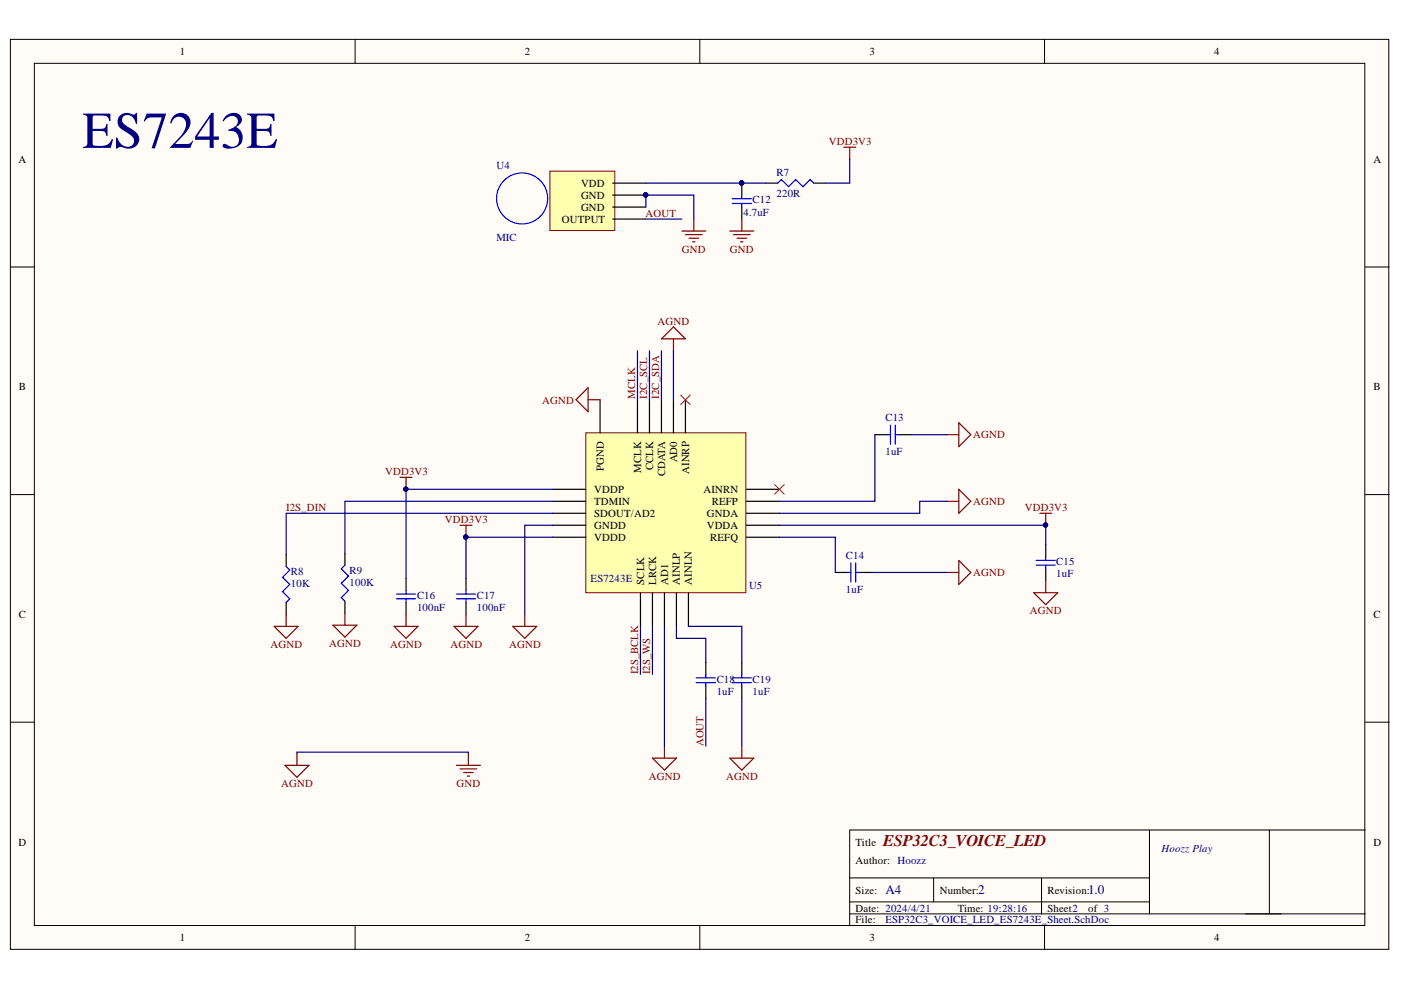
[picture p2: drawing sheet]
<svg xmlns="http://www.w3.org/2000/svg" width="297mm" height="210mm" viewBox="0 0 297 210" stroke-linecap="round" stroke-linejoin="round" font-family="sans-serif">
<defs><g id="words">
<text font-size="11" fill="#000080" x="17.4" y="31.4">ES7243E</text>
<text font-size="3.5" fill="#800000" x="187.2" y="179.3">ESP32C3_VOICE_LED</text>
<g font-size="2.8" fill="#000080">
<text x="187.7" y="189.6">A4</text>
<text x="207.4" y="189.6">2</text>
<text x="230.7" y="189.6">1.0</text>
</g>
<g font-size="2.3">
<text x="38.2" y="11.7">1</text>
<text x="111.3" y="11.7">2</text>
<text x="184.4" y="11.7">3</text>
<text x="257.5" y="11.7">4</text>
<text x="3.9" y="34.5">A</text>
<text x="291.2" y="34.5">A</text>
<text x="123.2" y="39.6">VDD</text>
<text x="119.1" y="47.3">OUTPUT</text>
<text x="123.2" y="42.1">GND</text>
<text x="123.2" y="44.7">GND</text>
<text x="4" y="82.8">B</text>
<text x="291.2" y="82.8">B</text>
<text x="128" y="99.8" transform="rotate(-90 128 99.8)">PGND</text>
<text x="136" y="100.2" transform="rotate(-90 136 100.2)">MCLK</text>
<text x="138.5" y="99.7" transform="rotate(-90 138.5 99.7)">CCLK</text>
<text x="141" y="101" transform="rotate(-90 141 101)">CDATA</text>
<text x="143.6" y="98" transform="rotate(-90 143.6 98)">AD0</text>
<text x="146.1" y="100.4" transform="rotate(-90 146.1 100.4)">AINRP</text>
<text x="126" y="104.5">VDDP</text>
<text x="126" y="107">TDMIN</text>
<text x="149.2" y="104.5">AINRN</text>
<text x="150.9" y="107">REFP</text>
<text x="126" y="109.7">SDOUT/AD2</text>
<text x="126" y="112.2">GNDD</text>
<text x="149.8" y="112.2">VDDA</text>
<text x="149.8" y="109.7">GNDA</text>
<text x="126" y="114.7">VDDD</text>
<text x="150.6" y="114.7">REFQ</text>
<text x="136.6" y="124" transform="rotate(-90 136.6 124)">SCLK</text>
<text x="139.1" y="124" transform="rotate(-90 139.1 124)">LRCK</text>
<text x="141.6" y="124" transform="rotate(-90 141.6 124)">AD1</text>
<text x="144.2" y="124" transform="rotate(-90 144.2 124)">AINLP</text>
<text x="146.7" y="124" transform="rotate(-90 146.7 124)">AINLN</text>
<text x="4" y="131">C</text>
<text x="291.2" y="131">C</text>
<text x="3.9" y="179.3">D</text>
<text x="181.4" y="179.3">Title</text>
<text x="291.2" y="179.3">D</text>
<text x="181.4" y="183.1">Author: Hoozz</text>
<text x="181.4" y="189.5">Size:</text>
<text x="199.2" y="189.5">Number:</text>
<text x="222.1" y="189.5">Revision:</text>
<text x="181.4" y="193.3">Date: 2024/4/21</text>
<text x="181.4" y="195.8">File:</text>
<text x="203.1" y="193.3">Time: 19:28:16</text>
<text x="222.1" y="193.3">Sheet2</text>
<text x="230.7" y="193.3">of 3</text>
<text x="38.2" y="199.6">1</text>
<text x="111.3" y="199.6">2</text>
<text x="184.4" y="199.6">3</text>
<text x="257.5" y="199.6">4</text>
</g>
<g font-size="2.3" fill="#000080">
<text x="105.3" y="35.8">U4</text>
<text x="164.6" y="41.8">220R</text>
<text x="164.6" y="37.3">R7</text>
<text x="157.6" y="45.8">4.7uF</text>
<text x="159.6" y="43.1">C12</text>
<text x="105.3" y="51.1">MIC</text>
<text x="187.7" y="89.4">C13</text>
<text x="187.7" y="96.5">1uF</text>
<text x="179.4" y="118.6">C14</text>
<text x="224" y="119.9">C15</text>
<text x="61.7" y="124.4">10K</text>
<text x="61.7" y="121.9">R8</text>
<text x="74.1" y="124.2">100K</text>
<text x="74.1" y="121.7">R9</text>
<text x="125.2" y="123.4">ES7243E</text>
<text x="158.8" y="125">U5</text>
<text x="179.4" y="125.7">1uF</text>
<text x="224" y="122.4">1uF</text>
<text x="88.4" y="129.5">100nF</text>
<text x="88.4" y="127">C16</text>
<text x="101.1" y="129.5">100nF</text>
<text x="101.1" y="127">C17</text>
<text x="152" y="147.3">1uF</text>
<text x="152" y="144.7">C18</text>
<text x="159.6" y="147.3">1uF</text>
<text x="159.6" y="144.7">C19</text>
<text x="246.3" y="180.6">Hoozz Play</text>
<text x="187.7" y="195.8">ESP32C3_VOICE_LED_ES7243E_Sheet.SchDoc</text>
</g>
<g font-size="2.3" fill="#800000">
<text x="175.7" y="30.7">VDD3V3</text>
<text x="136.9" y="46">AOUT</text>
<text x="144.6" y="53.6">GND</text>
<text x="154.7" y="53.6">GND</text>
<text x="139.4" y="68.8">AGND</text>
<text x="115" y="85.6">AGND</text>
<text x="134.7" y="84.5" transform="rotate(-90 134.7 84.5)">MCLK</text>
<text x="137.2" y="84.5" transform="rotate(-90 137.2 84.5)">I2C_SCL</text>
<text x="139.8" y="84.5" transform="rotate(-90 139.8 84.5)">I2C_SDA</text>
<text x="206.4" y="92.9">AGND</text>
<text x="81.6" y="100.7">VDD3V3</text>
<text x="206.4" y="107">AGND</text>
<text x="60.7" y="108.4">I2S_DIN</text>
<text x="94.3" y="110.9">VDD3V3</text>
<text x="217.3" y="108.4">VDD3V3</text>
<text x="206.4" y="122.2">AGND</text>
<text x="218.4" y="130.3">AGND</text>
<text x="57.4" y="137.4">AGND</text>
<text x="69.8" y="137.1">AGND</text>
<text x="82.7" y="137.4">AGND</text>
<text x="95.5" y="137.4">AGND</text>
<text x="108" y="137.4">AGND</text>
<text x="135.3" y="143" transform="rotate(-90 135.3 143)">I2S_BCLK</text>
<text x="137.8" y="143" transform="rotate(-90 137.8 143)">I2S_WS</text>
<text x="149.2" y="158.2" transform="rotate(-90 149.2 158.2)">AOUT</text>
<text x="59.6" y="166.9">AGND</text>
<text x="96.8" y="166.9">GND</text>
<text x="137.6" y="165.4">AGND</text>
<text x="154" y="165.4">AGND</text>
</g>
</g></defs>
<g fill="#fffcf8" stroke="#000" stroke-width=".21">
<path d="M2.2 8.3h292.2v193h-292.2z"/>
<path d="M7.3 13.4h282.1v182.8h-282.1z"/>
</g>
<g fill="none" stroke="#000" stroke-width=".21">
<path d="M75.3 8.3v5.1M148.4 8.3v5.1M221.5 8.3v5.1M2.2 56.6h5.1M289.5 56.6h5.1M2.2 104.9h5.1M289.5 104.9h5.1M2.2 153.1h5.1M289.5 153.1h5.1M243.7 176v17.8M269.1 176h-88.9v20.3M289.5 176h-20.4v17.8"/>
<path d="M75.3 196.3v5.1M148.4 196.3v5.1M180.2 186.1h63.5M180.2 193.8h109.3M180.2 191.2h63.5M197.9 186.1v5.1M220.8 186.1v7.7M221.5 196.3v5.1"/>
</g>
<path d="M124.2 91.8h33.9v33.9h-33.9z" fill="#ffffb0" stroke="#800000" stroke-width=".21"/>
<g fill="none" stroke="#000" stroke-width=".25">
<path d="M162.4 38.8h2.5M172.5 38.8h2.6M127.2 84.7v7.1M135.2 84.8v7M137.7 84.8v7M140.2 84.8v7M142.8 84.8v7M145.3 84.8v7M185.5 92.2h2.5M190.6 92.2h2.5M73.1 117.3v2.6M117.2 103.7h7"/>
<path d="M117.2 106.3h7M117.2 108.8h7M117.2 111.4h7M117.2 113.9h7M158.2 103.7h7.1M158.2 106.3h7.1M158.2 108.8h7.1M158.2 111.4h7.1M158.2 113.9h7.1M221.7 115.5v2.5M73.1 127.5v2.5M135.8 125.8v7"/>
<path d="M138.3 125.8v7M140.9 125.8v7M143.4 125.8v7M146 125.8v7M177.1 121.4h2.5M182.2 121.4h2.5M221.7 120.6v2.5M149.6 140.4v2.6M149.6 145.5v2.5M157.3 140.4v2.6M157.3 145.5v2.5"/>
</g>
<g fill="none" stroke="#00f" stroke-width=".25">
<path d="M164.9 38.8l.8-.7 1.5 1.5 1.5-1.5 1.5 1.5 1.6-1.5 .7 .7M188 92.2h.8M188.8 90.1v4.1M189.8 90.1v4.1M189.8 92.2h.8M73.1 119.9l-.7 .7 1.5 1.5-1.5 1.6 1.5 1.5-1.5 1.5 .7 .8M180.4 119.3v4.1M181.4 119.3v4.1M219.7 119.8h4.1M219.7 118.8h4.1M221.7 118v.8M221.7 119.8v.8"/>
<path d="M179.6 121.4h.8M181.4 121.4h.8M147.6 143.7h4.1M147.6 144.7h4.1M149.6 143v.7M149.6 144.7v.8M155.2 143.7h4.1M155.2 144.7h4.1M157.3 143v.7M157.3 144.7v.8"/>
<circle cx="110.7" cy="42.1" r="5.4"/>
</g>
<g fill="none" stroke="#800000" stroke-width=".25">
<path d="M140.2 71.8l2.6-2.5 2.5 2.5zM142.8 71.8v2.6M122.1 84.7l2.6-2.5v5.1zM124.7 84.7h2.5M200.7 92.2h2.6M203.3 89.6l2.5 2.6-2.5 2.5zM200.7 106.3h2.6M203.3 103.7l2.5 2.6-2.5 2.5zM203.3 118.8l2.5 2.6-2.5 2.5zM220.4 108.8h2.6M221.7 108.8v2.6M108.7 132.8h5.1l-2.5 2.5z"/>
<path d="M111.3 130.3v2.5M200.7 121.4h2.6M219.2 125.7h5.1l-2.6 2.5zM221.7 123.1v2.6M63 159.7v2.6M99.3 159.7v2.6M157.3 158.2v2.5M60.4 162.3h5.1l-2.5 2.5zM96.8 162.3h5.1M97.5 163h3.6M98.3 163.8h2M99.1 164.6h.5"/>
<path d="M154.7 160.7h5.1l-2.5 2.6z"/>
</g>
<path d="M144.3 83.8l2 2M146.3 83.8l-2 2M164.2 102.7l2.1 2.1M166.3 102.7l-2.1 2.1" fill="none" stroke="#f00" stroke-width=".21"/>
<circle cx="221.7" cy="111.3" r=".46" fill="#000080" stroke="#000080" stroke-width=".21"/>
<path d="M116.6 36.3h13.8v12.6h-13.8z" fill="#ffffb0" stroke="#800000" stroke-width=".21"/>
<path d="M129.9 38.8h7M157.3 38.8v2.6M129.9 41.4h7M129.9 43.9h7M129.9 46.4h7M157.3 43.9v2.5M60.7 117.6v2.5M60.7 127.7v2.6M86.1 122.6v2.6M86.1 127.7v2.6M98.8 122.6v2.6M98.8 127.7v2.6" fill="none" stroke="#000" stroke-width=".25"/>
<g fill="#000080" stroke="#000080" stroke-width=".21">
<circle cx="136.9" cy="41.3" r=".46"/>
<circle cx="157.2" cy="38.8" r=".46"/>
<circle cx="86" cy="103.7" r=".46"/>
<circle cx="98.7" cy="113.9" r=".47"/>
<circle cx="221.7" cy="111.3" r=".46"/>
</g>
<g fill="none" stroke="#00f" stroke-width=".25">
<path d="M155.2 42.1h4.1M155.2 43.1h4.1M157.3 41.4v.7M157.3 43.1v.8M60.7 120.1l.7 .8-1.5 1.5 1.5 1.5-1.5 1.5 1.5 1.6-.7 .7M84.1 125.9h4M84.1 127h4M86.1 125.2v.7M86.1 127v.7M96.8 125.9h4M96.8 127h4M98.8 125.2v.7"/>
<path d="M98.8 127v.7"/>
</g>
<g fill="none" stroke="#800000" stroke-width=".25">
<path d="M178.9 31.2h2.5M180.2 31.2v2.5M144.6 49h5M145.3 49.7h3.6M146.1 50.5h2M146.8 51.3h.6M147.1 46.4v2.6M154.7 49h5.1M155.5 49.7h3.6M156.3 50.5h2M157 51.3h.5M157.3 46.4v2.6"/>
<path d="M84.8 101.2h2.6M86.1 101.2v2.5M97.5 111.4h2.6M98.8 111.4v2.5M58.1 132.8h5.1l-2.5 2.5zM60.7 130.3v2.5M70.6 132.6h5.1l-2.6 2.5zM73.1 130v2.6M83.5 132.8h5.1l-2.5 2.5zM86.1 130.3v2.5M96.3 132.8h5l-2.5 2.5zM98.8 130.3v2.5"/>
<path d="M140.9 158.2v2.5M138.3 160.7h5.1l-2.5 2.6z"/>
</g>
<g fill="none" stroke="#000080" stroke-width=".25">
<path d="M136.9 38.8h25.5M180.2 33.7v5.1h-5.1M136.9 43.9v-2.5h10.2v5M136.9 46.4h7.7M135.2 74.4v10.4M137.7 74.4v10.4M140.2 74.4v10.4M142.8 74.4v10.4M185.5 92.2v14.1h-20.2M193.1 92.2h7.6M117.2 111.4h-5.9v18.9M117.2 106.3h-44.1v11"/>
<path d="M117.2 113.9h-18.4v8.7M117.2 103.7h-31.1v18.9M117.2 108.8h-56.5v8.8M165.3 113.9h11.8v7.5M165.3 111.4h56.4v4.1M200.7 106.3h-5.7v2.5h-29.7M135.8 132.8v10.2M138.3 132.8v10.2M140.9 132.8v25.4M143.4 132.8v2.5h6.2v5.1M146 132.8h11.3v7.6M184.7 121.4h16"/>
<path d="M63 159.7v-.2h36.3v.2M149.6 148v10.2M157.3 148v10.2"/>
</g>
<use href="#words"/>
</svg>
